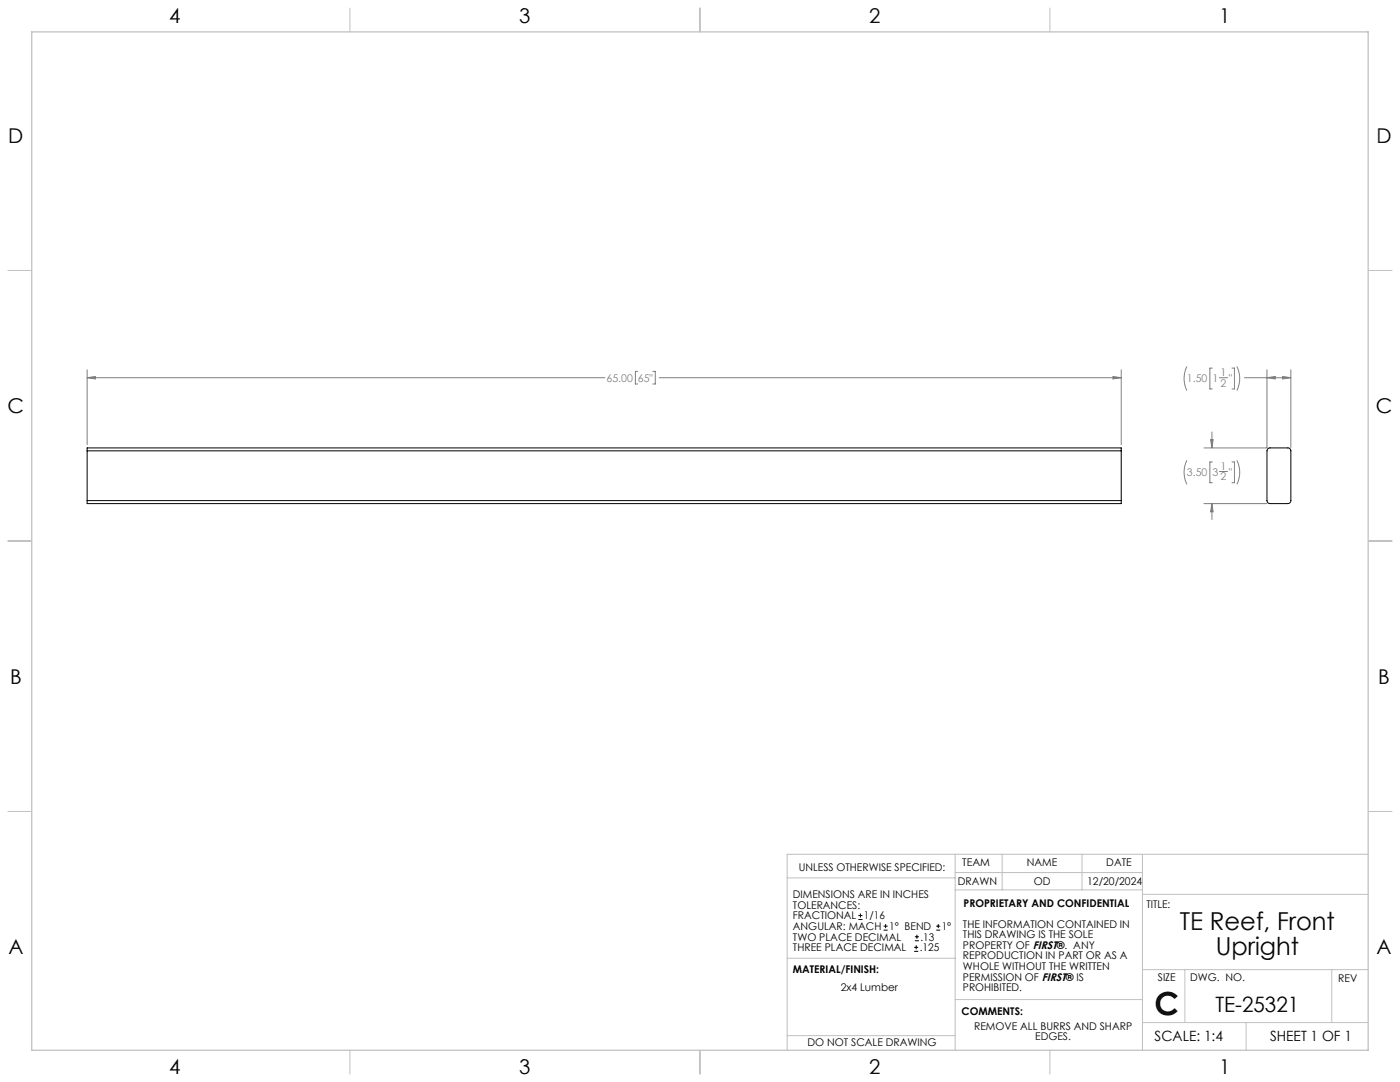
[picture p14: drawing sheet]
<svg xmlns="http://www.w3.org/2000/svg" width="559mm" height="432mm" viewBox="0 0 559 432" stroke-linecap="round" stroke-linejoin="round" font-family="sans-serif">
<defs><g id="words">
<text font-size="12.7" x="460.9" y="405.2">C</text>
<g font-size="9.9">
<text x="470.9" y="371.2">TE Reef, Front</text>
<text x="485.2" y="381.1">Upright</text>
</g>
<text font-size="8.5" x="485.1" y="404">TE-25321</text>
<g font-size="8.1">
<text x="67.6" y="9.3">4</text>
<text x="207.3" y="9.3">3</text>
<text x="347" y="9.3">2</text>
<text x="486.7" y="9.3">1</text>
<text x="3.3" y="57">D</text>
<text x="549.4" y="57">D</text>
<text x="3" y="164.9">C</text>
<text x="549.1" y="164.9">C</text>
<text x="4" y="272.9">B</text>
<text x="550.1" y="272.9">B</text>
<text x="3.3" y="380.8">A</text>
<text x="549.4" y="380.8">A</text>
<text x="67.6" y="428.4">4</text>
<text x="207.3" y="428.4">3</text>
<text x="347" y="428.4">2</text>
<text x="486.7" y="428.4">1</text>
</g>
<g font-size="5.6">
<text x="460.9" y="415.2">SCALE: 1:4</text>
<text x="507" y="415.2">SHEET 1 OF 1</text>
</g>
<g font-size="4.2" fill="#808080">
<text x="242.1" y="152.3">65.00</text>
<text x="254.6" y="152.3">65&quot;</text>
<text x="473.8" y="152.4">1.50</text>
<text x="483.9" y="152.4">1</text>
<text x="487.2" y="150.1">1</text>
<text x="487.2" y="154.3">2</text>
<text x="490.5" y="152.4">&quot;</text>
<text x="473.8" y="189.8">3.50</text>
<text x="483.9" y="189.8">3</text>
<text x="487.2" y="187.5">1</text>
<text x="487.2" y="191.7">2</text>
<text x="490.5" y="189.8">&quot;</text>
</g>
<g font-size="4.2">
<text x="318.8" y="347.7">UNLESS OTHERWISE SPECIFIED:</text>
<text x="384.1" y="345.5">TEAM</text>
<text x="409.9" y="345.7">NAME</text>
<text x="441.6" y="345.7">DATE</text>
<text x="382.3" y="353.3">DRAWN</text>
<text x="412.6" y="353.3">OD</text>
<text x="433.9" y="353.3">12/20/2024</text>
<text x="316.5" y="358.5">DIMENSIONS ARE IN INCHES</text>
<text x="316.5" y="362.7">TOLERANCES:</text>
<text x="384.6" y="361.9">PROPRIETARY AND CONFIDENTIAL</text>
<text x="457.6" y="362.3">TITLE:</text>
<text x="316.5" y="371.2">ANGULAR: MACH</text>
<text x="316.5" y="366.9">FRACTIONAL</text>
<text x="344.8" y="366.9">1/16</text>
<text x="354.9" y="371.2">1° BEND</text>
<text x="375.9" y="371.2">1°</text>
<text x="384.4" y="370.2">THE INFORMATION CONTAINED IN</text>
<text x="316.5" y="375.4">TWO PLACE DECIMAL</text>
<text x="367.4" y="375.4">.13</text>
<text x="384.4" y="374.4">THIS DRAWING IS THE SOLE</text>
<text x="316.5" y="379.6">THREE PLACE DECIMAL</text>
<text x="367.1" y="379.6">.125</text>
<text x="384.4" y="378.6">PROPERTY OF FIRST®. ANY</text>
<text x="384.4" y="382.9">REPRODUCTION IN PART OR AS A</text>
<text x="316.5" y="388.4">MATERIAL/FINISH:</text>
<text x="384.4" y="387.1">WHOLE WITHOUT THE WRITTEN</text>
<text x="335.5" y="395.6">2x4 Lumber</text>
<text x="384.4" y="391.3">PERMISSION OF FIRST® IS</text>
<text x="384.4" y="395.6">PROHIBITED.</text>
<text x="462.2" y="391.3">SIZE</text>
<text x="475.1" y="391.3">DWG. NO.</text>
<text x="534.1" y="391.8">REV</text>
<text x="383.8" y="405.1">COMMENTS:</text>
<text x="388.8" y="410.9">REMOVE ALL BURRS AND SHARP</text>
<text x="322.3" y="417.6">DO NOT SCALE DRAWING</text>
<text x="413.2" y="415.2">EDGES.</text>
</g>
</g></defs>
<g fill="none" stroke="#c0c0c0" stroke-width=".4">
<path d="M139.7 3.2v9.5M279.4 3.2v9.5M419.1 3.2v9.5M3.1 107.9h9.6M546.1 107.9h9.5M3.1 215.9h9.6M546.1 215.9h9.5M3.1 323.8h9.6M546.1 323.8h9.5M314.2 350.3h67M381.2 340.9v78.2M381.2 355.1h74.8"/>
<path d="M381.2 348.2h74.8M400 340.9v14.2M431.9 340.9v14.2M456 340.9v78.2M456 356.9h90.1M546.1 340.9h-231.9v78.2M314.2 382.4h67.2M381.2 398.9h74.8M456 387h90.1M472.9 387v21.1M531.6 387v21.1M139.7 419.1v9.6"/>
<path d="M279.4 419.1v9.6M314.2 413.3h67M419.1 419.1v9.6M456 408.1h90.1M497.4 408.1v11"/>
</g>
<path d="M12.7 12.7h533.4v406.4h-533.4z" fill="none" stroke="#c0c0c0" stroke-width=".5"/>
<path d="M34.8 179.9v-1.1h412.7v1.1M34.8 179.9h412.7M34.8 179.9v19.9M447.5 179.9v19.9M506.1 179.1l.6-.3h7.4a1.21 1.21 0 0 1 1.1 1.1v19.9a1.21 1.21 0 0 1-1.1 1.2h-7.2a1.2 1.2 0 0 1-1.2-1.2v-19.9zM34.8 199.8v1.2h412.7v-1.2M34.8 199.8h412.7" fill="none" stroke="#000" stroke-width=".4"/>
<g fill="none" stroke="#808080" stroke-width=".4">
<path d="M34.8 147.6v29.9M34.8 150.7h206.6M34.8 150.7l3.3-.5v1zM254.6 148.2h-1v5h1M260.6 148.2h.9v5h-.9M263.1 150.7h184.4M444.2 150.2l3.3 .5-3.3 .5zM447.5 147.6v29.9M473.7 146.3a10.7 10.7 0 0 0 0 9.6M483.9 146.9h-1v8.3h1M486.7 150.7h3.3M491.7 146.9h1v8.3h-1"/>
<path d="M493.7 146.3a10.7 10.7 0 0 1 0 9.6M496.7 150.7h18.5M505.7 147.6v31M505.7 150.7l3.3-.5v1zM512 150.2l3.2 .5-3.2 .5zM515.2 147.6v31M480.6 178.8h25M483.2 175.4h1l-.5 3.4zM483.7 172.4v6.4M473.7 183.7a10.7 10.7 0 0 0 0 9.6M483.9 184.4h-1v8.3h1M486.7 188.2h3.3"/>
<path d="M491.7 184.4h1v8.3h-1M493.7 183.7a10.7 10.7 0 0 1 0 9.6M480.6 201h25M483.7 201v6.3M483.7 201l.5 3.3h-1z"/>
</g>
<path d="M34.8 150.7l3.3-.5v1zM444.2 150.2l3.3 .5-3.3 .5zM483.2 175.4h1l-.5 3.4zM483.7 201l.5 3.3h-1zM505.7 150.7l3.3-.5v1zM512 150.2l3.2 .5-3.2 .5z" fill="#808080"/>
<g fill="none" stroke="#000" stroke-width=".4">
<path d="M342.6 367h1.6M342.6 365.4h1.6M343.4 364.6v1.5M352.7 371.2h1.6M352.7 369.6h1.6M353.5 368.8v1.6M364.9 379.7h1.6M364.9 378.1h1.6M365.2 375.4h1.6M365.2 373.8h1.6M365.7 377.3v1.5M366 373v1.6"/>
<path d="M373.7 371.2h1.6M373.7 369.6h1.6M374.5 368.8v1.6"/>
</g>
<use href="#words"/>
</svg>
